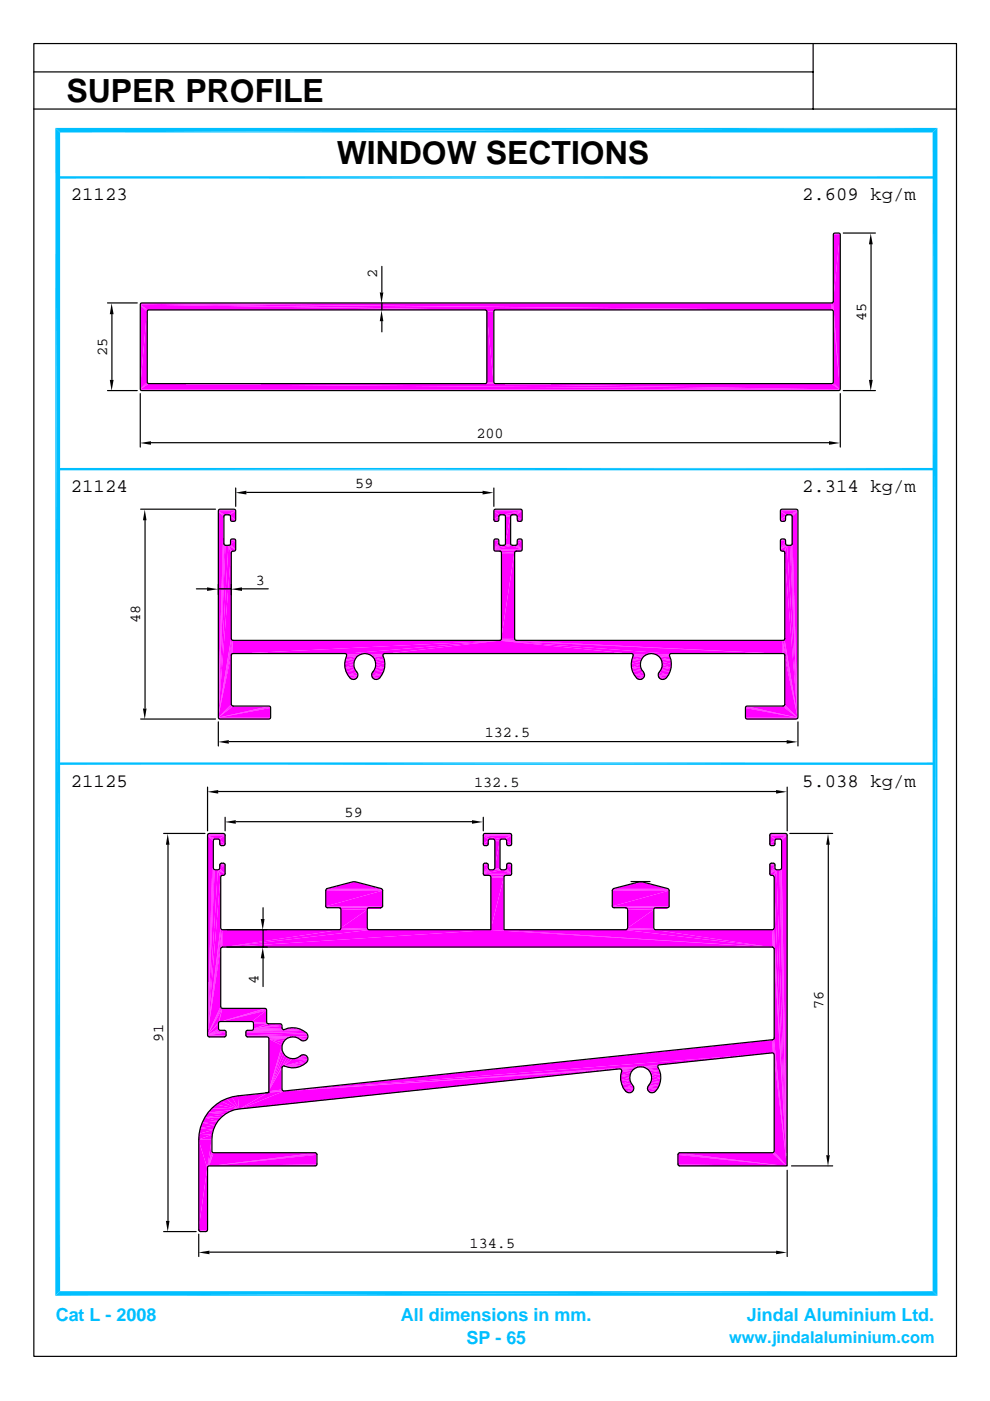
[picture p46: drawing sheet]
<svg xmlns="http://www.w3.org/2000/svg" width="210mm" height="297mm" viewBox="0 0 210 297" stroke-linecap="round" stroke-linejoin="round" font-family="sans-serif">
<defs><g id="words">
<g font-size="6.8">
<text x="14.1" y="21.5">SUPER PROFILE</text>
<text x="71.4" y="34.7">WINDOW SECTIONS</text>
</g>
<g font-size="4">
<text x="15" y="42.5">21123</text>
<text x="170.1" y="42.5">2.609 kg/m</text>
<text x="15" y="104.3">21124</text>
<text x="170.1" y="104.3">2.314 kg/m</text>
<text x="15" y="166.8">21125</text>
<text x="170.1" y="166.8">5.038 kg/m</text>
</g>
<g font-size="3.8" fill="#00bfff">
<text x="11.8" y="280.1">Cat L - 2008</text>
<text x="85" y="280.1">All dimensions in mm.</text>
<text x="158.4" y="280.1">Jindal Aluminium Ltd.</text>
<text x="98.9" y="285.1">SP - 65</text>
</g>
<text font-size="3.5" fill="#00bfff" x="154.6" y="284.7">www.jindalaluminium.com</text>
<g font-size="3.2">
<text x="80" y="59" transform="rotate(-90 80 59)">2</text>
<text x="183.6" y="68.1" transform="rotate(-90 183.6 68.1)">45</text>
<text x="22.7" y="75.5" transform="rotate(-90 22.7 75.5)">25</text>
<text x="101" y="92.9">200</text>
<text x="75.3" y="103.5">59</text>
<text x="54.3" y="123.9">3</text>
<text x="29.7" y="132.2" transform="rotate(-90 29.7 132.2)">48</text>
<text x="102.8" y="156.3">132.5</text>
<text x="100.5" y="166.9">132.5</text>
<text x="73.1" y="173.3">59</text>
<text x="54.8" y="208.6" transform="rotate(-90 54.8 208.6)">4</text>
<text x="174.6" y="214" transform="rotate(-90 174.6 214)">76</text>
<text x="34.6" y="221" transform="rotate(-90 34.6 221)">91</text>
<text x="99.6" y="264.6">134.5</text>
</g>
</g></defs>
<g fill="#f0f">
<path d="M42.5 261.2l1.3-.1z"/>
<path d="M42.3 261.1h1.5z"/>
<path d="M42.3 261.1l1.6-.1-.1 .1z"/>
<path d="M42.1 261h1.8l-1.6 .1z"/>
<path d="M42.1 261l1.8-.2v.2z"/>
<path d="M42.1 260.8h1.8l-1.8 .2z"/>
<path d="M43.9 247.6v13.2h-1.8z"/>
</g>
<path d="M44.3 247.2h22.7M44.3 247.2h22.8M143.7 247.2h23.1M143.8 247.2h23" fill="none" stroke="#f0f" stroke-width=".21"/>
<path d="M44.3 247.1h22.8M143.7 247.1h23.1" fill="none" stroke="#f0f" stroke-width=".38"/>
<g fill="#f0f">
<path d="M44.3 247.3l22.8-2.5v2.1z"/>
<path d="M143.7 244.8l23.1 2.5-23.1-.4z"/>
<path d="M44.3 247.3l22.8-2.6v.1z"/>
<path d="M143.7 244.7l23.1 2.6-23.1-2.5z"/>
<path d="M44.3 247.3l22.7-2.8 .1 .2z"/>
<path d="M143.7 244.7l.1-.2 23 2.8z"/>
<path d="M44.3 247.3l22.5-2.8h.2z"/>
<path d="M45.3 244.5h21.5l-22.5 2.8z"/>
<path d="M45.3 244.5l-1 2.8h-.1z"/>
<path d="M45.3 244.5l-1.3 2.9z"/>
<path d="M143.8 244.5l23 2.8z"/>
<path d="M144 244.5h19.7l3.1 2.8z"/>
<path d="M45 244.4l.3 .1-1.3 2.9z"/>
<path d="M163.7 244.5l.2-.1 2.9 2.9z"/>
<path d="M44.9 244.3l.1 .1-1 3z"/>
<path d="M163.9 244.4l.1-.1 2.8 3z"/>
<path d="M44.9 244.1l-.9 3.3z"/>
<path d="M44.9 244.1l-1 3.5z"/>
<path d="M164.1 244.1l2.7 3.2-2.8-3z"/>
<path d="M44.9 241.6v2.5l-1 3.5z"/>
<path d="M42.1 241.6h2.8l-1 6z"/>
<path d="M42.1 241.6l1.8 6-1.8 13.2z"/>
<path d="M42.1 241.6l2.9-1-.1 1z"/>
<path d="M42.2 240.4l2.8 .2-2.9 1z"/>
<path d="M42.2 240.4l3-.8-.2 1z"/>
<path d="M42.4 239.2l2.8 .4-3 .8z"/>
<path d="M42.4 239.2l3.2-.6-.4 1z"/>
<path d="M42.8 238l2.8 .6-3.2 .6z"/>
<path d="M42.8 238l3.4-.3-.6 .9z"/>
<path d="M43.4 236.9l2.8 .8-3.4 .3z"/>
<path d="M43.4 236.9h3.5l-.7 .8z"/>
<path d="M43.4 236.9l4.4-.7-.9 .7z"/>
<path d="M44.1 235.9l3.7 .3-4.4 .7z"/>
<path d="M44.1 235.9l4.5-.2-.8 .5z"/>
<path d="M44.1 235.9l5.6-.5-1.1 .3z"/>
<path d="M44.1 235.9l6.6-.7z"/>
<path d="M44.9 235l5.8 .2-6.6 .7z"/>
<path d="M44.9 235l.9-.8 4.9 1z"/>
<path d="M45.8 234.2l1.1-.7 3.8 1.7z"/>
<path d="M46.9 233.5l1.1-.5 2.7 2.2z"/>
<path d="M48 233l1.2-.4 1.5 2.6z"/>
<path d="M49.2 232.6l1.2-.2 .3 2.8z"/>
<path d="M50.4 232.4l6.2-.6-5.9 3.4z"/>
<path d="M50.7 235.2l6.1-3.5z"/>
<path d="M137.8 231.7h.8z"/>
<path d="M133 231.7h.7z"/>
<path d="M133 231.7l1-.2-.3 .2z"/>
<path d="M137.5 231.5l1.1 .2h-.8z"/>
<path d="M137.5 231.5h1.4l-.3 .2z"/>
<path d="M132.6 231.5h1.4l-1 .2z"/>
</g>
<path d="M56.9 231.5h3.2" fill="none" stroke="#f0f" stroke-width=".21"/>
<path d="M56.8 231.5h3.3" fill="none" stroke="#f0f" stroke-width=".3"/>
<path d="M50.7 235.2l6.1-3.5 3.3-.3z" fill="#f0f"/>
<path d="M56.9 231.4h3.2M56.9 231.3h3" fill="none" stroke="#f0f" stroke-width=".21"/>
<g fill="#f0f">
<path d="M132.6 231.5l1.6-.3-.2 .3z"/>
<path d="M137.3 231.2l1.6 .3h-1.4z"/>
</g>
<path d="M56.9 231.2h2.9" fill="none" stroke="#f0f" stroke-width=".38"/>
<g fill="#f0f">
<path d="M137.3 231.2l2.1-.4-.5 .7z"/>
<path d="M132.6 231.5l1.7-.7-.1 .4z"/>
</g>
<path d="M137.2 231h2.2" fill="none" stroke="#f0f" stroke-width=".38"/>
<path d="M132.1 230.7l2.2 .1-1.7 .7z" fill="#f0f"/>
<path d="M132.1 230.6h2.2M137.2 230.6h2.2" fill="none" stroke="#f0f" stroke-width=".38"/>
<g fill="#f0f">
<path d="M137.3 230.4l2.4-.2-.3 .6z"/>
<path d="M132.1 230.7l2-.5 .2 .2z"/>
</g>
<path d="M137.3 230.3h2.4" fill="none" stroke="#f0f" stroke-width=".3"/>
<g fill="#f0f">
<path d="M131.7 229.9l2.4 .3-2 .5z"/>
<path d="M131.7 229.9l2-.3 .4 .6z"/>
<path d="M137.8 229.6l1.9 .6h-2.2z"/>
<path d="M137.8 229.6l2.2-.2-.3 .8z"/>
<path d="M131.7 229.9l1.8-.8 .2 .5z"/>
<path d="M138 229.1l2 .3-2.2 .2z"/>
<path d="M131.5 229l2 .1-1.8 .8z"/>
<path d="M138 229.1l2-.5v.8z"/>
<path d="M131.5 229l2-.5v.6z"/>
<path d="M138.1 228.5l1.9 .1-2 .5z"/>
<path d="M131.5 228.1l2 .4-2 .5z"/>
<path d="M131.5 228.1l2.1-.2-.1 .6z"/>
<path d="M138 227.9l2 .7-1.9-.1z"/>
<path d="M138 227.9l2-.1v.8z"/>
<path d="M131.5 228.1l2.3-.7-.2 .5z"/>
<path d="M137.8 227.4l2.2 .4-2 .1z"/>
<path d="M131.7 227.2l2.1 .2-2.3 .7z"/>
<path d="M137.8 227.4l2-.3 .2 .7z"/>
</g>
<path d="M131.7 227.2h2.1" fill="none" stroke="#f0f" stroke-width=".34"/>
<g fill="#f0f">
<path d="M131.7 227l2.5-.1-.4 .5z"/>
<path d="M137.4 226.9l2.4 .2-2 .3z"/>
</g>
<path d="M131.5 226.8h2.7M131.7 226.9h2.5" fill="none" stroke="#f0f" stroke-width=".21"/>
<path d="M50.7 235.2l9.4-3.8 71.3-4.7z" fill="#f0f"/>
<path d="M131.4 226.8h2.8" fill="none" stroke="#f0f" stroke-width=".21"/>
<path d="M131.4 226.7h3.2" fill="none" stroke="#f0f" stroke-width=".34"/>
<g fill="#f0f">
<path d="M136.9 226.6l2.9 .5-2.4-.2z"/>
<path d="M59.7 226.4v4.6l-2.8 .4z"/>
<path d="M136.9 226.6l2.5-.2 .4 .7z"/>
<path d="M61 226.3l1.7 .1z"/>
</g>
<path d="M131.4 226.5h3.8" fill="none" stroke="#f0f" stroke-width=".38"/>
<path d="M60.1 231.4l75.1-5.1-3.8 .4z" fill="#f0f"/>
<path d="M136.4 226.4h3" fill="none" stroke="#f0f" stroke-width=".25"/>
<path d="M60.1 231.4l75.7-5.1z" fill="#f0f"/>
<path d="M135.8 226.3h3.6" fill="none" stroke="#f0f" stroke-width=".21"/>
<path d="M59.8 226.3l-2.9 5.1z" fill="#f0f"/>
<path d="M60.1 226.1h3.4M61 226.3h2.5M135.8 226.3h3.6" fill="none" stroke="#f0f" stroke-width=".21"/>
<path d="M60.2 226.2h3.3M135.8 226.1h3.6" fill="none" stroke="#f0f" stroke-width=".25"/>
<path d="M135.8 226.1h3.7" fill="none" stroke="#f0f" stroke-width=".38"/>
<path d="M60.1 231.4l79.4-5.5-3.7 .4z" fill="#f0f"/>
<path d="M60.1 226h4.2" fill="none" stroke="#f0f" stroke-width=".38"/>
<g fill="#f0f">
<path d="M60.1 231.4l79.6-5.6z"/>
<path d="M60.1 226l4.8-.7-.6 .5z"/>
<path d="M60.1 226l5.1-1-.3 .3z"/>
<path d="M60.1 226l5.1-1.4v.4z"/>
<path d="M60.1 226l1.9-1.5 3.2 .1z"/>
<path d="M59.9 226.1l2.1-1.6z"/>
</g>
<path d="M62 224.6h3.2" fill="none" stroke="#f0f" stroke-width=".21"/>
<g fill="#f0f">
<path d="M61.4 224.4l.6 .1-2.1 1.6z"/>
<path d="M61.4 224.4l-1.6 1.9z"/>
</g>
<path d="M62.6 224.5h2.6" fill="none" stroke="#f0f" stroke-width=".34"/>
<path d="M62.6 224.4h2.6" fill="none" stroke="#f0f" stroke-width=".21"/>
<g fill="#f0f">
<path d="M60.8 224.2l.6 .2-1.6 1.9z"/>
<path d="M60.8 224.2l-3.9 7.2z"/>
</g>
<path d="M63.1 224.1h2.1" fill="none" stroke="#f0f" stroke-width=".34"/>
<g fill="#f0f">
<path d="M63.1 224.3l.5-.4 1.4 .1z"/>
<path d="M60.4 223.8l.4 .4-3.9 7.2z"/>
<path d="M63.6 223.9l1.1-.1 .3 .2z"/>
<path d="M63.6 223.9l.3-.2 .8 .1z"/>
<path d="M164.1 223.7l2.7 23.6-2.7-3.2z"/>
<path d="M63.9 223.7l.8 .1z"/>
<path d="M60 223.3l.4 .5-3.5 7.6z"/>
<path d="M60.1 231.4l103.6-8.1-24 2.5z"/>
<path d="M59.8 222.8l.2 .5-3.1 8.1z"/>
<path d="M59.7 222.2l.1 .6-2.9 8.6z"/>
<path d="M59.8 221.6l-.1 .6-2.8 9.2z"/>
<path d="M63.9 220.7h.8z"/>
<path d="M63.6 220.5l1.1 .2h-.8z"/>
<path d="M60.1 231.4l103.6-10.9v2.8z"/>
<path d="M63.6 220.5h1.4l-.3 .2z"/>
</g>
<path d="M163.8 220.4v2.9" fill="none" stroke="#f0f" stroke-width=".25"/>
<path d="M163.9 220.4v3.1M164 220.4v3.3" fill="none" stroke="#f0f" stroke-width=".21"/>
<g fill="#f0f">
<path d="M163.9 220.4l2.9 26.9-2.7-23.6z"/>
<path d="M164 220.3l2.8 27-2.9-26.9z"/>
<path d="M56.9 220.2l3.5 .4-.4 .5z"/>
<path d="M56.9 220.2l3.1 .9-.2 .5z"/>
<path d="M56.9 220.2l2.9 1.4-2.9 9.8z"/>
</g>
<path d="M56.9 220.4h3.9" fill="none" stroke="#f0f" stroke-width=".38"/>
<path d="M63.1 220.2l1.9 .3h-1.4z" fill="#f0f"/>
<path d="M63.1 220.3h2.1" fill="none" stroke="#f0f" stroke-width=".34"/>
<path d="M164.1 220.1l2.7 27.2z" fill="#f0f"/>
<g fill="none" stroke="#f0f" stroke-width=".21">
<path d="M43.9 219.6h4M44 219.8h3.8M44.2 219.9h3.5M52.1 219.6h13.1M52.1 219.8h13.1M52.2 219.9h9.8M52.2 219.8h13M56.6 219.9h5.4M56.7 219.9h5.3M56.7 220h4.7M56.9 220.2h3.9M56.9 220.1h4.5"/>
<path d="M62 220h3.2M62.6 220.1h2.6"/>
</g>
<path d="M62 219.9h3.2" fill="none" stroke="#f0f" stroke-width=".38"/>
<path d="M52.1 219.6h13.1" fill="none" stroke="#f0f" stroke-width=".34"/>
<g fill="#f0f">
<path d="M52.1 219.5l12.8-.4 .3 .3z"/>
<path d="M43.9 219.5l4-.6v.6z"/>
<path d="M52.1 218.9l12.8 .2-12.8 .4z"/>
<path d="M43.9 219.5l3.9-.8 .1 .2z"/>
</g>
<path d="M52.1 218.9h12.8" fill="none" stroke="#f0f" stroke-width=".38"/>
<g fill="#f0f">
<path d="M52.1 218.7l12.2-.1 .6 .5z"/>
<path d="M43.9 219.5l3.8-.9 .1 .1z"/>
</g>
<path d="M52.1 218.6h12.2" fill="none" stroke="#f0f" stroke-width=".21"/>
<g fill="#f0f">
<path d="M43.9 219.5l3.8-.9z"/>
<path d="M43.9 219.5l2.8-1h.8z"/>
</g>
<path d="M52.2 218.6h12.1" fill="none" stroke="#f0f" stroke-width=".21"/>
<path d="M43.9 219.5l2.5-1h.3z" fill="#f0f"/>
<path d="M53.3 218.5h11M53.5 218.5h10.8" fill="none" stroke="#f0f" stroke-width=".21"/>
<path d="M60.1 218.5h4.2" fill="none" stroke="#f0f" stroke-width=".25"/>
<path d="M43.9 219.5l2.4-1.2 .1 .2z" fill="#f0f"/>
<path d="M53.5 218.4h6.6M53.6 218.3h6.5M53.6 218.2h6.3" fill="none" stroke="#f0f" stroke-width=".21"/>
<path d="M60.2 218.4h4.1" fill="none" stroke="#f0f" stroke-width=".38"/>
<path d="M43.9 219.5l2.4-1.4v.2z" fill="#f0f"/>
<path d="M53.6 218.2h6.2M53.7 218.1h6.1M61 218.1h2.5" fill="none" stroke="#f0f" stroke-width=".21"/>
<path d="M60.2 218.2h3.3" fill="none" stroke="#f0f" stroke-width=".3"/>
<g fill="#f0f">
<path d="M61 218h1.7z"/>
<path d="M53.7 218.1l6-.6v.5z"/>
<path d="M53.7 218.1l5.9-.8 .1 .2z"/>
<path d="M53.7 218.1l5.8-.9 .1 .1z"/>
<path d="M53.7 218.1l5.8-.9z"/>
<path d="M53.7 218.1l3.2-1h2.5z"/>
<path d="M53.7 218.1l3.2-1z"/>
<path d="M46.3 217v1.1l-2.4 1.4z"/>
<path d="M53.7 217l2.9 .1-2.9 1z"/>
</g>
<path d="M53.7 217h2.9" fill="none" stroke="#f0f" stroke-width=".21"/>
<path d="M46.3 216.8v.2l-2.4 2.5z" fill="#f0f"/>
<path d="M53.3 216.7h3.2M53.5 216.8h3M53.6 216.9h2.9M53.6 216.8h2.9" fill="none" stroke="#f0f" stroke-width=".21"/>
<g fill="#f0f">
<path d="M46.7 216.6l9.8-2.4-3.2 2.4z"/>
<path d="M53.3 216.6l3.2-2.4v2.5z"/>
<path d="M46.7 216.6l9.7-2.5 .1 .1z"/>
<path d="M46.7 216.6l9.6-2.7 .1 .2z"/>
<path d="M46.4 216.7l9.9-2.8z"/>
<path d="M47.1 213.9h9l-9.7 2.8z"/>
<path d="M47.1 213.9l-.8 2.9z"/>
<path d="M47.1 213.9l-.8 2.9-2.4 2.7z"/>
<path d="M46.9 213.8l.2 .1-3.2 5.6z"/>
<path d="M46.8 213.7l.1 .1-3 5.7z"/>
<path d="M46.7 213.5l.1 .2-2.9 5.8z"/>
<path d="M46.7 201.2v12.3l-2.8 6z"/>
<path d="M164.1 201.2l2.7 46.1-2.7-27.2z"/>
<path d="M47.1 200.9l56.9-3.7 59.7 3.7z"/>
<path d="M104 197.2h2.8l56.9 3.7z"/>
<path d="M47.1 200.9l31.1-3.7h25.8z"/>
<path d="M106.8 197.2h25.8l31.1 3.7z"/>
<path d="M47.1 200.9l24.8-3.7h6.3z"/>
<path d="M47.1 197.2h24.8l-24.8 3.7z"/>
</g>
<path d="M47 197.2v3.7" fill="none" stroke="#f0f" stroke-width=".21"/>
<path d="M46.9 197.2v3.9" fill="none" stroke="#f0f" stroke-width=".34"/>
<path d="M46.9 197.2v4" fill="none" stroke="#f0f" stroke-width=".38"/>
<g fill="#f0f">
<path d="M47.1 197.2l-.4 4-2.8 18.3z"/>
<path d="M132.6 197.2h6.3l24.8 3.7z"/>
<path d="M138.9 197.2h24.8v3.7z"/>
</g>
<path d="M163.8 197.2v3.7" fill="none" stroke="#f0f" stroke-width=".21"/>
<path d="M163.9 197.2v3.9" fill="none" stroke="#f0f" stroke-width=".3"/>
<path d="M163.9 197.2v4" fill="none" stroke="#f0f" stroke-width=".38"/>
<path d="M46.9 197.1l.2 .1-3.2 22.3z" fill="#f0f"/>
<path d="M71.9 197.2h6.3M132.6 197.2h6.3" fill="none" stroke="#f0f" stroke-width=".21"/>
<path d="M163.9 197.1v4.1" fill="none" stroke="#f0f" stroke-width=".38"/>
<path d="M163.9 197.1l2.9 50.2z" fill="#f0f"/>
<path d="M72.1 197h5.9M132.6 197.2h6.1M132.8 197h5.9" fill="none" stroke="#f0f" stroke-width=".21"/>
<path d="M46.8 197l.1 .1-3 22.4z" fill="#f0f"/>
<path d="M72.1 197h5.8M132.8 197h5.8" fill="none" stroke="#f0f" stroke-width=".21"/>
<path d="M164 197l2.8 50.3-2.9-50.2z" fill="#f0f"/>
<path d="M132.9 196.9h5.7" fill="none" stroke="#f0f" stroke-width=".21"/>
<path d="M46.7 196.8l-2.8 22.7z" fill="#f0f"/>
<path d="M72.2 196.9h5.7M132.9 196.9h5.7" fill="none" stroke="#f0f" stroke-width=".21"/>
<path d="M164.1 196.8l2.7 50.5z" fill="#f0f"/>
<path d="M72.2 196.9h5.6" fill="none" stroke="#f0f" stroke-width=".21"/>
<g fill="#f0f">
<path d="M72.2 196.8l5.6-3.9v3.9z"/>
<path d="M133 196.8l5.6-3.9v3.9z"/>
<path d="M72.2 192.9h5.6l-5.6 3.9z"/>
<path d="M133 192.9h5.6l-5.6 3.9z"/>
</g>
<path d="M69 192.3h12.1M69 192.4h12M69.2 192.5h11.7M72.1 192.6h5.9M72.2 192.8h5.7M129.8 192.3h12M129.8 192.4h12M129.9 192.5h11.7M132.8 192.6h5.9M132.9 192.8h5.7" fill="none" stroke="#f0f" stroke-width=".21"/>
<g fill="#f0f">
<path d="M129.8 192.2l12-3.4v3.4z"/>
<path d="M69 192.2l12.1-3.4v3.4z"/>
<path d="M69 188.8h12.1l-12.1 3.4z"/>
<path d="M129.8 188.8h12l-12 3.4z"/>
</g>
<path d="M69 188.7l12.1 .1M69.1 188.6h11.9M69.1 188.5h11.8M129.8 188.7h12M129.8 188.5h11.9" fill="none" stroke="#f0f" stroke-width=".21"/>
<g fill="#f0f">
<path d="M130 188.5l6-1.5 5.5 1.5z"/>
<path d="M69.3 188.5l6-1.5 5.5 1.5z"/>
<path d="M130 188.5l5.6-1.5h.4z"/>
<path d="M69.3 188.5l5.5-1.5h.5z"/>
<path d="M135.6 187h.4z"/>
<path d="M74.8 187h.5z"/>
<path d="M106.8 186v11.2h-2.8z"/>
<path d="M46.7 186v10.8l-2.8 22.7z"/>
<path d="M164.1 186l2.7 61.3-2.7-50.5z"/>
<path d="M104 186h2.8l-2.8 11.2z"/>
</g>
<path d="M102.6 185.6h5.6M103.8 185.8h3.2M104 186h2.8M108 185.7h-4.4" fill="none" stroke="#f0f" stroke-width=".21"/>
<g fill="#f0f">
<path d="M163.3 185.6l.4 .1z"/>
<path d="M47.1 185.7l.4-.1z"/>
</g>
<path d="M102.6 185.6h5.8" fill="none" stroke="#f0f" stroke-width=".21"/>
<g fill="#f0f">
<path d="M163.2 185.5l.5 .2z"/>
<path d="M163.2 185.5l.7 .2z"/>
</g>
<path d="M102.4 185.6h6" fill="none" stroke="#f0f" stroke-width=".21"/>
<g fill="#f0f">
<path d="M47.1 185.7l.5-.2z"/>
<path d="M46.9 185.7l.7-.2z"/>
</g>
<path d="M102.4 185.4h6" fill="none" stroke="#f0f" stroke-width=".21"/>
<path d="M163.2 185.3l.7 .4-.7-.2z" fill="#f0f"/>
<path d="M102.4 185.4h6" fill="none" stroke="#f0f" stroke-width=".21"/>
<g fill="#f0f">
<path d="M46.9 185.7l.8-.4-.1 .2z"/>
<path d="M102.4 185.3l3.9-.8 2.1 .8z"/>
<path d="M106.3 184.5h.7l1.4 .8z"/>
<path d="M46.2 184.5l1.5 .8-.8 .4z"/>
<path d="M46.2 184.5l.7 1.2-.1 .2z"/>
<path d="M46.2 184.5l.5 1.5z"/>
<path d="M46.2 184.5l.5 1.5-2.8 33.5z"/>
<path d="M45.5 184.5h.7l-2.3 35z"/>
<path d="M102.4 185.3l2.1-.8h1.8z"/>
<path d="M102.4 185.3l1.4-.8h.7z"/>
<path d="M163.2 185.3l1.4-.8-.7 1.2z"/>
<path d="M164.6 184.5l-.6 1.4-.1-.2z"/>
<path d="M164.6 184.5l-.5 1.5-.1-.1z"/>
<path d="M164.6 184.5l2.2 62.8-2.7-61.3z"/>
<path d="M164.6 184.5h.7l1.5 62.8z"/>
<path d="M104.5 184.5h1.8z"/>
<path d="M163.2 185.3l1.2-.9 .2 .1z"/>
<path d="M102.4 185.3l1.2-.9 .2 .1z"/>
<path d="M45.3 184.4l.2 .1-1.6 35z"/>
<path d="M165.3 184.5l.1-.1 1.4 62.9z"/>
<path d="M107 184.5l.1-.1 1.3 .9z"/>
<path d="M104.5 184.5l1.6-.1z"/>
<path d="M46.2 184.5l.2-.1 1.3 .9z"/>
<path d="M102.4 185.3l1.1-1 .1 .1z"/>
<path d="M45.2 184.3l.1 .1-1.4 35.1z"/>
<path d="M163.2 185.3l1.1-1 .1 .1z"/>
<path d="M104.6 184.4l1.4-.1 .1 .1z"/>
<path d="M107.1 184.4l.2-.1 1.1 1z"/>
<path d="M165.4 184.4l.2-.1 1.2 63z"/>
<path d="M104.8 184.3h1.2l-1.4 .1z"/>
<path d="M46.4 184.4l.1-.1 1.2 1z"/>
<path d="M104.8 184.3l1.2-.2v.2z"/>
<path d="M45.2 184.1l-1.3 35.4z"/>
<path d="M164.3 184.1v.2l-1.1 1z"/>
<path d="M103.5 184.1v.2l-1.1 1z"/>
<path d="M107.4 184.1l1 1.2-1.1-1z"/>
<path d="M165.7 184.1l1.1 63.2z"/>
<path d="M104.9 184.1h1.1l-1.2 .2z"/>
<path d="M46.5 184.1l1.2 1.2-1.2-1z"/>
<path d="M107.4 184.1l1-.6v1.8z"/>
<path d="M103.5 183.5v.6l-1.1 1.2z"/>
<path d="M164.3 183.5v.6l-1.1 1.2z"/>
<path d="M46.5 184.1l1.2-.6v1.8z"/>
<path d="M46.5 183.5h1.2l-1.2 .6z"/>
<path d="M163.2 183.5h1.1l-1.1 1.8z"/>
<path d="M107.4 183.5h1l-1 .6z"/>
<path d="M102.4 183.5h1.1l-1.1 1.8z"/>
<path d="M107.4 183.2l1 .3h-1z"/>
<path d="M102.4 183.2l1.1 .3h-1.1z"/>
<path d="M163.2 183.2l1.1 .3h-1.1z"/>
<path d="M163.2 183.2h1l.1 .3z"/>
<path d="M107.4 183.2h1v.3z"/>
<path d="M46.5 183.5l1.1-.3 .1 .3z"/>
<path d="M102.4 183.2h1l.1 .3z"/>
<path d="M46.6 183.2h1l-1.1 .3z"/>
<path d="M163.3 183.1l.9 .1h-1z"/>
<path d="M107.5 183.1l.9 .1h-1z"/>
<path d="M102.4 183.2l.2-.1 .8 .1z"/>
<path d="M46.6 183.2l.9-.1 .1 .1z"/>
<path d="M107.5 183.1h.7l.2 .1z"/>
<path d="M102.6 183.1l.8 .1z"/>
<path d="M163.3 183.1h.8l.1 .1z"/>
<path d="M46.7 183.1h.8l-.9 .1z"/>
<path d="M46.7 183.1h.8z"/>
<path d="M102.6 183.1h.7z"/>
<path d="M107.5 183.1h.7z"/>
<path d="M163.3 183.1h.8z"/>
<path d="M102.7 183.1h.6z"/>
<path d="M107.7 183.1h.5z"/>
<path d="M46.7 183.1h.6z"/>
<path d="M163.5 183.1h.6z"/>
<path d="M46.9 179.4l.6-.1z"/>
<path d="M107.7 179.4l.5-.1z"/>
<path d="M102.7 179.4l.6-.1z"/>
<path d="M163.5 179.4l.6-.1z"/>
<path d="M46.7 179.3h.8z"/>
<path d="M107.5 179.3h.7z"/>
<path d="M102.6 179.3h.7z"/>
<path d="M163.3 179.3h.8z"/>
<path d="M163.3 179.3l.9-.1-.1 .1z"/>
<path d="M102.6 179.3l.8-.1z"/>
<path d="M107.5 179.3l.9-.1-.2 .1z"/>
<path d="M46.7 179.3l.9-.1z"/>
<path d="M163.2 179.2h1l-.9 .1z"/>
<path d="M102.4 179.2h1l-.8 .1z"/>
<path d="M107.4 179.2h1l-.9 .1z"/>
<path d="M46.6 179.2h1l-.9 .1z"/>
<path d="M46.6 179.2l1.1-.2-.1 .2z"/>
<path d="M102.4 179.2l1.1-.2-.1 .2z"/>
<path d="M107.4 179.2l1-.2v.2z"/>
<path d="M163.2 179.2l1.1-.2-.1 .2z"/>
<path d="M46.5 179h1.2l-1.1 .2z"/>
<path d="M163.2 179h1.1l-1.1 .2z"/>
<path d="M107.4 179h1l-1 .2z"/>
<path d="M102.4 179h1.1l-1.1 .2z"/>
<path d="M163.2 179l1.1-.7v.7z"/>
<path d="M45.2 178.3v5.8l-1.3 35.4z"/>
<path d="M106 178.3v5.8h-1.1z"/>
<path d="M46.5 178.3l1.2 .7h-1.2z"/>
<path d="M165.7 178.3l1.1 69z"/>
<path d="M107.4 178.3l1 .7h-1z"/>
<path d="M104.9 178.3h1.1l-1.1 5.8z"/>
<path d="M102.4 179l1.1-.7v.7z"/>
<path d="M104.8 178.2l1.2 .1h-1.1z"/>
<path d="M107.3 178.2l1.1 .8-1-.7z"/>
<path d="M163.2 179l1.1-.8v.1z"/>
<path d="M104.8 178.2h1.2v.1z"/>
<path d="M46.5 178.2l1.2 .8-1.2-.7z"/>
<path d="M102.4 179l1.1-.8v.1z"/>
<path d="M104.6 178l1.4 .2h-1.2z"/>
<path d="M107.1 178l1.3 1z"/>
<path d="M104.6 178h1.5l-.1 .2z"/>
<path d="M163.2 179l1.2-1z"/>
<path d="M46.4 178l1.3 1z"/>
<path d="M102.4 179l1.2-1z"/>
<path d="M104.5 178h1.6z"/>
</g>
<path d="M103.8 178h2.5" fill="none" stroke="#f0f" stroke-width=".21"/>
<g fill="#f0f">
<path d="M104.5 178h1.8z"/>
<path d="M164.6 178l2.2-.8-1.5 .8z"/>
<path d="M165.3 178l1.5-.8-1.4 .8z"/>
<path d="M165.4 178l1.4-.8-1.2 1z"/>
<path d="M165.6 178.2l1.2-1-1.1 1.1z"/>
<path d="M165.7 178.3l1.1-1.1v70.1z"/>
<path d="M46.2 178l1.5-.8-1.3 .8z"/>
<path d="M46.4 178l1.3-.8v1.8z"/>
<path d="M106.3 178l2.1-.8-1.4 .8z"/>
<path d="M107 178l1.4-.8-1.3 .8z"/>
<path d="M107.1 178l1.3-.8v1.8z"/>
<path d="M163.2 177.2h3.6l-2.2 .8z"/>
<path d="M163.2 177.2l1.4 .8h-.2z"/>
<path d="M163.2 177.2l1.2 .8-1.2 1z"/>
<path d="M102.4 177.2h6l-2.1 .8z"/>
<path d="M102.4 177.2l3.9 .8h-2.5z"/>
<path d="M102.4 177.2l1.4 .8h-.2z"/>
<path d="M102.4 177.2l1.2 .8-1.2 1z"/>
<path d="M43.9 177.2h3.8l-1.5 .8z"/>
<path d="M43.9 177.2l2.3 .8h-.7z"/>
<path d="M43.9 177.2l1.6 .8h-.2z"/>
<path d="M43.9 177.2l1.4 .8-.1 .2z"/>
<path d="M43.9 177.2l1.3 1v.1z"/>
<path d="M43.9 177.2l1.3 1.1-1.3 41.2z"/>
</g>
<path d="M43.9 177h3.8M44 176.9h3.6M44.2 176.8h3.3M102.4 177h6M102.4 176.9h6M102.6 176.8h5.6M163.2 177h3.6M163.2 176.9h3.6M163.3 176.8h3.4" fill="none" stroke="#f0f" stroke-width=".21"/>
<g fill="#00bfff">
<path d="M12.2 99.2h186l-186 .5z"/>
<path d="M12.2 99.7l186-.5v.5z"/>
<path d="M197.7 28.1l1.1-1v247.6z"/>
<path d="M197.7 28.1l1.1 246.6-1.1-.9z"/>
<path d="M11.7 274.7l186-.9 1.1 .9z"/>
<path d="M11.7 274.7l1-.9h185z"/>
<path d="M11.7 27.1l1 246.7-1 .9z"/>
<path d="M11.7 27.1l1 1v245.7z"/>
<path d="M11.7 27.1h187.1l-186.1 1z"/>
<path d="M12.7 28.1l186.1-1-1.1 1z"/>
<path d="M12.2 37.4h186l-186 .5z"/>
<path d="M12.2 37.9l186-.5v.5z"/>
<path d="M12.2 162.2l186-.5v.5z"/>
<path d="M12.2 161.7h186l-186 .5z"/>
</g>
<path d="M50 103.5v3.9M52.3 104.4h50.1M104.7 103.5v3.9M46.3 153v5.2M48.6 157.2h118.3M169.2 153v5.2" fill="none" stroke="#000" stroke-width=".25"/>
<path d="M49.9 104.5l2.3-.5v.8zM102.3 104l2.3 .5-2.3 .3zM46.2 157.3l2.3-.4v.8zM166.8 156.9l2.3 .4-2.3 .4z" fill="#000"/>
<path d="M46.2 152.3h11.1M46.3 152.4h11M46.4 152.5h10.7M158 152.3h11.1M158 152.4h11.1M158.2 152.5h10.7" fill="none" stroke="#f0f" stroke-width=".21"/>
<g fill="#f0f">
<path d="M46.2 152.2l11.1-2.1v2.1z"/>
<path d="M158 150.1l11.1 2.1h-11.1z"/>
<path d="M46.2 152.2l11.1-2.3v.2z"/>
<path d="M158 149.9l11.1 2.3-11.1-2.1z"/>
<path d="M46.2 152.2l10.9-2.4 .2 .1z"/>
<path d="M158 149.9l.2-.1 10.9 2.4z"/>
<path d="M46.2 152.2l10.9-2.4z"/>
<path d="M46.2 152.2l3.2-2.4h7.6z"/>
<path d="M158.2 149.8l10.9 2.4z"/>
<path d="M158.4 149.8h7.5l3.2 2.4z"/>
<path d="M46.2 152.2l3-2.5 .2 .1z"/>
<path d="M165.9 149.8l.3-.1 2.9 2.5z"/>
<path d="M46.2 152.2l2.8-2.7 .2 .2z"/>
<path d="M166.2 149.7l.1-.2 2.8 2.7z"/>
<path d="M49 149.4v.1l-2.8 2.7z"/>
<path d="M166.3 149.4l2.8 2.8-2.8-2.7z"/>
<path d="M79.4 144.1l.7-.1z"/>
<path d="M140.1 144.1l.7-.1z"/>
<path d="M74.5 144l.7 .1z"/>
<path d="M135.2 144l.8 .1z"/>
<path d="M135.2 144l1.1-.1-.3 .2z"/>
<path d="M74.5 144l1-.1-.3 .2z"/>
<path d="M139.8 143.9l1 .1-.7 .1z"/>
<path d="M79 143.9l1.1 .1-.7 .1z"/>
<path d="M139.8 143.9l1.4-.1-.4 .2z"/>
<path d="M79 143.9l1.4-.1-.3 .2z"/>
<path d="M74.2 143.8l1.3 .1-1 .1z"/>
<path d="M134.9 143.8l1.4 .1-1.1 .1z"/>
<path d="M74.2 143.8l1.5-.2-.2 .3z"/>
<path d="M134.9 143.8l1.6-.2-.2 .3z"/>
<path d="M78.8 143.6l1.6 .2-1.4 .1z"/>
<path d="M139.6 143.6l1.6 .2-1.4 .1z"/>
<path d="M74.2 143.8l1.6-.6-.1 .4z"/>
<path d="M134.9 143.8l1.7-.6-.1 .4z"/>
<path d="M139.5 143.2l1.7 .6-1.6-.2z"/>
<path d="M78.7 143.2l1.7 .6-1.6-.2z"/>
<path d="M73.7 143.2h2.1l-1.6 .6z"/>
<path d="M139.5 143.2h2.2l-.5 .6z"/>
<path d="M78.7 143.2h2.2l-.5 .6z"/>
<path d="M134.4 143.2h2.2l-1.7 .6z"/>
</g>
<path d="M73.7 143h2.1M78.7 143h2.2M134.4 143h2.2M139.5 143h2.2" fill="none" stroke="#f0f" stroke-width=".38"/>
<g fill="#f0f">
<path d="M73.7 143.2l1.9-.7 .2 .3z"/>
<path d="M134.4 143.2l2-.7 .1 .3z"/>
<path d="M139.7 142.5l2 .7-2.2-.4z"/>
<path d="M79 142.5l1.9 .7-2.1-.4z"/>
<path d="M139.7 142.5l2.3-.1-.3 .8z"/>
<path d="M79 142.5l2.3-.1-.4 .8z"/>
<path d="M73.3 142.4l2.3 .1-1.9 .7z"/>
<path d="M134 142.4l2.4 .1-2 .7z"/>
<path d="M73.3 142.4l1.9-.4 .4 .5z"/>
<path d="M134 142.4l2-.4 .4 .5z"/>
<path d="M140.1 142l1.9 .4-2.3 .1z"/>
<path d="M79.3 142l2 .4-2.3 .1z"/>
<path d="M79.3 142l2.2-.4-.2 .8z"/>
<path d="M140.1 142l2.1-.4-.2 .8z"/>
<path d="M133.8 141.6l2.2 .4-2 .4z"/>
<path d="M73.1 141.6l2.1 .4-1.9 .4z"/>
<path d="M133.8 141.6l2-.1 .2 .5z"/>
<path d="M73.1 141.6l1.9-.1 .2 .5z"/>
<path d="M140.3 141.5l1.9 .1-2.1 .4z"/>
<path d="M79.5 141.5l2 .1-2.2 .4z"/>
<path d="M73.1 141.6l1.9-.7v.6z"/>
<path d="M133.8 141.6l1.9-.7 .1 .6z"/>
<path d="M140.3 140.9l1.9 .7-1.9-.1z"/>
<path d="M79.6 140.9l1.9 .7-2-.1z"/>
<path d="M79.6 140.9l1.9-.2v.9z"/>
<path d="M140.3 140.9l2-.2-.1 .9z"/>
<path d="M73 140.7l2 .2-1.9 .7z"/>
<path d="M133.8 140.7l1.9 .2-1.9 .7z"/>
<path d="M73 140.7l2.1-.4-.1 .6z"/>
<path d="M133.8 140.7l2-.4-.1 .6z"/>
<path d="M79.5 140.3l2 .4-1.9 .2z"/>
<path d="M140.3 140.3l2 .4-2 .2z"/>
<path d="M140.3 140.3l1.9-.4 .1 .8z"/>
<path d="M79.5 140.3l1.9-.4 .1 .8z"/>
<path d="M133.9 139.9l1.9 .4-2 .4z"/>
<path d="M73.2 139.9l1.9 .4-2.1 .4z"/>
<path d="M73.2 139.9l2.1-.2-.2 .6z"/>
<path d="M133.9 139.9l2.2-.2-.3 .6z"/>
<path d="M79.3 139.7l2.1 .2-1.9 .4z"/>
<path d="M140 139.7l2.2 .2-1.9 .4z"/>
<path d="M73.2 139.9l2.4-.6-.3 .4z"/>
<path d="M133.9 139.9l2.5-.6-.3 .4z"/>
<path d="M78.9 139.3l2.5 .6-2.1-.2z"/>
<path d="M139.7 139.3l2.5 .6-2.2-.2z"/>
<path d="M139.7 139.3l2.2-.2 .3 .8z"/>
<path d="M78.9 139.3l2.3-.2 .2 .8z"/>
<path d="M134.2 139.1l2.2 .2-2.5 .6z"/>
<path d="M73.4 139.1l2.2 .2-2.4 .6z"/>
<path d="M49 139v10.4l-2.8 2.8z"/>
<path d="M166.3 139l2.8 13.2-2.8-2.8z"/>
</g>
<path d="M73.4 139.1h2.2M78.9 139.1h2.3M134.2 139.1h2.2M139.7 139.1h2.2" fill="none" stroke="#f0f" stroke-width=".3"/>
<path d="M73.4 139.1h2.8M78.4 139.1h2.7M134.2 139.1h2.7M139.2 139.1h2.7" fill="none" stroke="#f0f" stroke-width=".34"/>
<g fill="none" stroke="#f0f" stroke-width=".21">
<path d="M73.1 138.6h8.4M73.2 138.7h3.5M73.4 138.9h2.8M73.4 138.8h3.3M77.9 138.8h3.3M77.9 138.7h3.4M78.4 138.9h2.8M133.8 138.6h8.4M134 138.7h3.5M134.2 138.9h2.7M134.2 138.8h3.3M138.6 138.8h3.3"/>
<path d="M138.6 138.7h3.5M139.2 138.9h2.7"/>
</g>
<g fill="#f0f">
<path d="M49.4 135.8h56.5l-56.5 2.8z"/>
<path d="M49.4 138.6l56.5-2.8-32.8 2.8z"/>
<path d="M73.1 138.6l32.8-2.8-24.4 2.8z"/>
<path d="M81.5 138.6l24.4-2.8 27.9 2.8z"/>
<path d="M105.9 135.8l36.3 2.8h-8.4z"/>
<path d="M105.9 135.8l60 2.8h-23.7z"/>
</g>
<path d="M49.3 135.8v2.9" fill="none" stroke="#f0f" stroke-width=".21"/>
<path d="M49.2 135.8v3" fill="none" stroke="#f0f" stroke-width=".34"/>
<path d="M49.2 135.8v3.2" fill="none" stroke="#f0f" stroke-width=".38"/>
<g fill="#f0f">
<path d="M49.4 135.8l-.4 3.2-2.8 13.2z"/>
<path d="M105.9 135.8h3.5l56.5 2.8z"/>
<path d="M109.4 135.8h56.5v2.8z"/>
</g>
<path d="M166.1 135.8v2.9" fill="none" stroke="#f0f" stroke-width=".21"/>
<path d="M166.1 135.8v3" fill="none" stroke="#f0f" stroke-width=".34"/>
<path d="M166.1 135.8v3.2" fill="none" stroke="#f0f" stroke-width=".38"/>
<g fill="#f0f">
<path d="M165.9 135.8l3.2 16.4-2.8-13.2z"/>
<path d="M49.2 135.8h.2l-3.2 16.4z"/>
</g>
<path d="M105.9 135.8h3.5" fill="none" stroke="#f0f" stroke-width=".21"/>
<path d="M165.9 135.8h.3l2.9 16.4z" fill="#f0f"/>
<path d="M106.1 135.7h3.1" fill="none" stroke="#f0f" stroke-width=".21"/>
<g fill="#f0f">
<path d="M49 135.7l.2 .1-3 16.4z"/>
<path d="M166.3 135.7l2.8 16.5-2.9-16.4z"/>
</g>
<path d="M106.1 135.7h3" fill="none" stroke="#f0f" stroke-width=".21"/>
<path d="M49 135.5l-2.8 16.7z" fill="#f0f"/>
<path d="M106.2 135.6h2.9" fill="none" stroke="#f0f" stroke-width=".21"/>
<g fill="#f0f">
<path d="M166.3 135.5l2.8 16.7z"/>
<path d="M109.1 117.3v18.2h-2.8z"/>
<path d="M49 117.3v18.2l-2.8 16.7z"/>
<path d="M166.3 117.3l2.8 34.9-2.8-16.7z"/>
<path d="M106.3 117.3h2.8l-2.8 18.2z"/>
</g>
<path d="M105 116.9h5.5M106.1 117h3.1M106.2 117.2h2.9M110.3 116.9h-4.4" fill="none" stroke="#f0f" stroke-width=".21"/>
<g fill="#f0f">
<path d="M49.4 116.9h.3z"/>
<path d="M165.6 116.9h.3z"/>
</g>
<path d="M104.8 116.9h5.7" fill="none" stroke="#f0f" stroke-width=".21"/>
<g fill="#f0f">
<path d="M49.4 116.9l.5-.2z"/>
<path d="M49.2 117l.7-.3z"/>
</g>
<path d="M104.8 116.8h5.8" fill="none" stroke="#f0f" stroke-width=".21"/>
<g fill="#f0f">
<path d="M165.4 116.7l.5 .2z"/>
<path d="M165.4 116.7l.8 .3z"/>
</g>
<path d="M104.7 116.8h5.9M104.7 116.6h6" fill="none" stroke="#f0f" stroke-width=".21"/>
<path d="M49.2 117l.7-.5v.2z" fill="#f0f"/>
<path d="M104.6 116.6h6.1" fill="none" stroke="#f0f" stroke-width=".21"/>
<g fill="#f0f">
<path d="M165.4 116.5l.8 .5-.8-.3z"/>
<path d="M48.4 115.7l1.5 .8-.7 .5z"/>
<path d="M48.4 115.7l.8 1.3-.2 .1z"/>
<path d="M48.4 115.7l.6 1.4v.2z"/>
<path d="M48.4 115.7l.6 1.6-2.8 34.9z"/>
<path d="M47.8 115.7h.6l-2.2 36.5z"/>
<path d="M104.6 116.5l4-.8 2.1 .8z"/>
<path d="M108.6 115.7h.6l1.5 .8z"/>
<path d="M104.6 116.5l2.1-.8h1.9z"/>
<path d="M104.6 116.5l1.5-.8h.6z"/>
<path d="M165.4 116.5l1.5-.8-.7 1.3z"/>
<path d="M166.9 115.7l-.6 1.4-.1-.1z"/>
<path d="M166.9 115.7l-.6 1.6v-.2z"/>
<path d="M166.9 115.7l2.2 36.5-2.8-34.9z"/>
<path d="M166.9 115.7h.6l1.6 36.5z"/>
<path d="M47.6 115.6l.2 .1-1.6 36.5z"/>
<path d="M165.4 116.5l1.3-.9 .2 .1z"/>
<path d="M104.6 116.5l1.3-.9 .2 .1z"/>
<path d="M106.7 115.7h1.9z"/>
<path d="M106.7 115.7l1.7-.1z"/>
<path d="M167.5 115.7l.2-.1 1.4 36.6z"/>
<path d="M48.4 115.7l.2-.1 1.3 .9z"/>
<path d="M109.2 115.7l.2-.1 1.3 .9z"/>
<path d="M47.5 115.5l.1 .1-1.4 36.6z"/>
<path d="M165.4 116.5l1.2-1 .1 .1z"/>
<path d="M104.6 116.5l1.1-1 .2 .1z"/>
<path d="M106.9 115.6l1.3-.1 .2 .1z"/>
<path d="M109.4 115.6l.2-.1 1.1 1z"/>
<path d="M48.6 115.6l.2-.1 1.1 1z"/>
<path d="M167.7 115.6l.2-.1 1.2 36.7z"/>
<path d="M106.9 115.6l.2-.1h1.1z"/>
<path d="M166.5 115.3l.1 .2-1.2 1z"/>
<path d="M47.4 115.3l-1.2 36.9z"/>
<path d="M105.7 115.3v.2l-1.1 1z"/>
<path d="M107.1 115.5l1.1-.2v.2z"/>
<path d="M107.1 115.3h1.1l-1.1 .2z"/>
<path d="M167.9 115.3l1.2 36.9z"/>
<path d="M48.8 115.3l1.1 1.2-1.1-1z"/>
<path d="M109.6 115.3l1.1 1.2-1.1-1z"/>
<path d="M48.8 115.3l1.1-.6v1.8z"/>
<path d="M105.7 114.7v.6l-1.1 1.2z"/>
<path d="M166.5 114.7v.6l-1.1 1.2z"/>
<path d="M109.6 115.3l1.1-.6v1.8z"/>
<path d="M165.4 114.7h1.1l-1.1 1.8z"/>
<path d="M109.6 114.7h1.1l-1.1 .6z"/>
<path d="M104.6 114.7h1.1l-1.1 1.8z"/>
<path d="M48.8 114.7h1.1l-1.1 .6z"/>
<path d="M104.6 114.7l1.1-.2v.2z"/>
<path d="M109.6 114.7l1-.2 .1 .2z"/>
<path d="M104.7 114.5h1l-1.1 .2z"/>
<path d="M109.6 114.5h1l-1 .2z"/>
<path d="M165.4 114.5l1.1 .2h-1.1z"/>
<path d="M48.8 114.7l1.1-.2v.2z"/>
<path d="M165.4 114.5h1.1v.2z"/>
<path d="M48.9 114.5h1l-1.1 .2z"/>
<path d="M104.7 114.5l.8-.1 .2 .1z"/>
<path d="M109.6 114.5l.2-.1 .8 .1z"/>
<path d="M104.7 114.5l.1-.1h.7z"/>
<path d="M109.8 114.4h.7l.1 .1z"/>
<path d="M165.4 114.5l.2-.1 .9 .1z"/>
<path d="M48.9 114.5l.8-.1 .2 .1z"/>
<path d="M165.6 114.4h.7l.2 .1z"/>
<path d="M48.9 114.5l.1-.1h.7z"/>
<path d="M165.6 114.4h.7z"/>
<path d="M49 114.4h.7z"/>
<path d="M109.8 114.4h.7z"/>
<path d="M104.8 114.4h.7z"/>
<path d="M104.8 114.4l.4-.1z"/>
<path d="M109.8 114.4l.4-.1z"/>
<path d="M105.2 114.3l.3 .1z"/>
<path d="M110.2 114.3l.3 .1z"/>
<path d="M49 114.4h.4z"/>
<path d="M49.4 114.4h.3z"/>
<path d="M165.6 114.4h.3z"/>
<path d="M165.9 114.4h.4z"/>
<path d="M49.4 110.6h.3z"/>
<path d="M165.9 110.6h.4z"/>
<path d="M49 110.6h.4z"/>
<path d="M165.6 110.6h.7z"/>
<path d="M165.6 110.6h.3z"/>
<path d="M105.2 110.6h.3z"/>
<path d="M110.2 110.6h.3z"/>
<path d="M109.8 110.6h.7z"/>
<path d="M109.8 110.6h.4z"/>
<path d="M104.8 110.6h.7z"/>
<path d="M104.8 110.6h.4z"/>
<path d="M49 110.6l.9-.2z"/>
<path d="M49.4 110.6l.5-.2z"/>
<path d="M165.4 110.4l.9 .2h-.7z"/>
<path d="M165.4 110.4h1.1l-.2 .2z"/>
<path d="M48.9 110.4h1l-.9 .2z"/>
<path d="M104.8 110.6l.9-.2-.2 .2z"/>
<path d="M109.8 110.6l.8-.2-.1 .2z"/>
<path d="M109.6 110.4h1l-.8 .2z"/>
<path d="M104.7 110.4h1l-.9 .2z"/>
<path d="M104.7 110.4l1-.2v.2z"/>
<path d="M165.4 110.4l1.1-.2v.2z"/>
<path d="M109.6 110.4l1.1-.2-.1 .2z"/>
<path d="M48.9 110.4l1-.2v.2z"/>
<path d="M48.8 110.2h1.1l-1 .2z"/>
<path d="M165.4 110.2h1.1l-1.1 .2z"/>
<path d="M109.6 110.2h1.1l-1.1 .2z"/>
<path d="M104.6 110.2h1.1l-1 .2z"/>
<path d="M47.4 109.6v5.7l-1.2 36.9z"/>
<path d="M108.2 109.6v5.7h-1.1z"/>
<path d="M104.6 110.2l1.1-.6v.6z"/>
<path d="M165.4 110.2l1.1-.6v.6z"/>
<path d="M107.1 109.6h1.1l-1.1 5.7z"/>
<path d="M167.9 109.6l1.2 42.6-1.2-36.9z"/>
<path d="M109.6 109.6l1.1 .6h-1.1z"/>
<path d="M48.8 109.6l1.1 .6h-1.1z"/>
<path d="M107.1 109.6l1.1-.2v.2z"/>
<path d="M165.4 110.2l1.2-.8-.1 .2z"/>
<path d="M104.6 110.2l1.1-.8v.2z"/>
<path d="M48.8 109.4l1.1 .8-1.1-.6z"/>
<path d="M107.1 109.4h1.1l-1.1 .2z"/>
<path d="M109.6 109.4l1.1 .8-1.1-.6z"/>
<path d="M165.4 110.2l1.3-1z"/>
<path d="M107.1 109.4l1.3-.2-.2 .2z"/>
<path d="M104.6 110.2l1.3-1z"/>
<path d="M106.9 109.2h1.5l-1.3 .2z"/>
<path d="M109.4 109.2l1.3 1z"/>
<path d="M48.6 109.2l1.3 1z"/>
<path d="M106.9 109.2h1.7z"/>
<path d="M106.7 109.2h1.9z"/>
<path d="M47.8 109.2l2.1-.8-1.5 .8z"/>
<path d="M48.4 109.2l1.5-.8-1.3 .8z"/>
<path d="M48.6 109.2l1.3-.8v1.8z"/>
<path d="M166.9 109.2l2.2-.8-1.6 .8z"/>
<path d="M167.5 109.2l1.6-.8-1.4 .8z"/>
<path d="M167.7 109.2l1.4-.8-1.2 1z"/>
<path d="M167.9 109.4l1.2-1-1.2 1.2z"/>
<path d="M169.1 108.4v43.8l-1.2-42.6z"/>
<path d="M106.1 109.2l4.6-.8-4 .8z"/>
<path d="M106.7 109.2l4-.8-2.1 .8z"/>
<path d="M108.6 109.2l2.1-.8-1.5 .8z"/>
<path d="M109.2 109.2l1.5-.8-1.3 .8z"/>
<path d="M109.4 109.2l1.3-.8v1.8z"/>
<path d="M104.6 108.4h6.1l-4.6 .8z"/>
<path d="M104.6 108.4l1.5 .8h-.2z"/>
<path d="M104.6 108.4l1.3 .8-1.3 1z"/>
<path d="M46.2 108.4h3.7l-2.1 .8z"/>
<path d="M46.2 108.4l1.6 .8h-.2z"/>
<path d="M46.2 108.4l1.4 .8-.1 .2z"/>
<path d="M46.2 108.4l1.3 1-.1 .2z"/>
<path d="M46.2 108.4l1.2 1.2-1.2 42.6z"/>
<path d="M165.4 108.4h3.7l-2.2 .8z"/>
<path d="M165.4 108.4l1.5 .8h-.2z"/>
<path d="M165.4 108.4l1.3 .8-1.3 1z"/>
</g>
<path d="M29.7 82.7h148.4M29.8 82.8h148.2M46.2 108.3h3.7M46.3 108.1h3.6M46.4 108h3.3M104.6 108.3h6.1M104.7 108.1h5.9M104.8 108h5.7M165.4 108.3h3.7M165.4 108.1h3.7M165.6 108h3.3" fill="none" stroke="#f0f" stroke-width=".21"/>
<g fill="none" stroke="#000" stroke-width=".25">
<path d="M29.7 83.4v11.4M32.1 93.9h143.7M178.2 83.4v11.4M29.8 108h15.9M30.8 110.2v40M46.3 108.1l.3-.1h3l.3 .1 .1 2.1-.2 .3h-.5l-.4-.1v-.9l-.2-.3-.8-.1-.4 .2v6l.1 .3h1.1l.2-.3v-.9l.4-.1h.5l.2 .3v1.9a.51 .51 0 0 1-.7 .4l-.3 .3v18.2l.1 .2 .3 .2 56.8-.1 .1-.3v-18.2l-.1-.3-1.1-.1-.3-.1-.1-2.1 .2-.3h.7l.2 .3v.9l.2 .1h.8l.3-.1 .1-6-.2-.3h-1l-.2 .1-.1 1.1-.3 .1h-.5l-.2-.3v-1.9l.2-.3h.2h5.3l.3 .3v1.9l-.1 .3h-.6l-.3-.1v-.9l-.2-.3h-1l-.2 .3v6l.3 .1h.9l.2-.3v-.9l.2-.1h.7l.1 .3v2.1l-.3 .1-1.1 .1-.2 .3v18.2l.1 .2 .3 .2 56.7-.1 .2-.3v-18.2a.53 .53 0 0 0-.8-.4l-.1-.3v-1.9l.1-.3h.6l.3 .1 .1 .9 .2 .3h.8l.3-.1 .1-6-.2-.3h-1l-.2 .3-.1 .9-.3 .1h-.6l-.1-.3v-2.1l.3-.1h3.2l.2 .3-.1 44-.3 .1h-10.4h-.2l-.1-.3v-2.1l.1-.3h7.8l.3-.2 .1-10.6-.2-.3h-23.9l-.4 .3a4.2 4.2 0 0 1-1 5.1 .96 .96 0 0 1-1.2-.3 .96 .96 0 0 1 .1-1.2 2.35 2.35 0 0 0-.2-3.4 2.35 2.35 0 0 0-3.4 .3 2.35 2.35 0 0 0 .4 3.4 .97 .97 0 0 1-.4 1.1 .97 .97 0 0 1-1.2-.1 4.4 4.4 0 0 1-.7-4.9l-.2-.3h-.2h-52.3l-.4 .3a4.2 4.2 0 0 1-1 5.1 .96 .96 0 0 1-1.2-.3 .96 .96 0 0 1 .1-1.2 2.35 2.35 0 0 0-.3-3.4 2.35 2.35 0 0 0-3.3 .3 2.35 2.35 0 0 0 .3 3.4 .97 .97 0 0 1-.4 1.1 .97 .97 0 0 1-1.2-.1 4.4 4.4 0 0 1-.7-4.9l-.4-.3h-23.8l-.3 .3 .1 10.6 .3 .2h7.8l.2 .3v2.1l-.4 .3h-10.4l-.3-.1zM41.6 124.8h2.4M46.3 123.9v2.2M46.3 124.8h2.7M51.4 124.8h5.5M29.8 152.4h15.9M34.7 176.7h8.8"/>
<path d="M35.6 179v79.8M44 166.9v9.3M44 176.9l.4-.2h2.9l.4 .2v2l-.2 .3-.5 .1-.3-.2-.3-1.2h-1l-.2 .4 .1 5.9 .3 .2 .8-.1 .3-1.1 .3-.2 .5 .1 .2 .3v1.8v.2l-.4 .2a.4 .4 0 0 0-.5 .4v10.7l.2 .4h.2h24.9l.2-.4-.1-4-.3-.2h-2.5l-.3-.2v-3.5l.2-.4 5.5-1.4h.5l5.5 1.4 .3 .2-.1 3.7-.2 .2h-2.5l-.4 .2v4l.1 .4h26.1v-11.1l-.2-.4h-1.1l-.3-.2v-2l.1-.3h.7l.2 .1 .1 1 .3 .2h.6l.4-.4v-5.7l-.2-.4h-1l-.2 .4v.8l-.4 .2-.5-.1-.1-.3v-1.8v-.2l.3-.2h5.3l.3 .2 .1 .2v1.8l-.2 .3-.5 .1-.3-.2-.1-.8-.2-.4h-1l-.2 .4 .1 5.9 .3 .2h.6l.4-.2 .2-1.1h.7l.2 .3-.1 2-.3 .2h-1.1l-.1 .4v11.1h26l.2-.4v-3.9l-.4-.3h-2.5l-.3-.2-.1-3.5 .3-.4 5.5-1.4h.5l5.5 1.4 .3 .4-.1 3.5-.3 .2h-2.5l-.3 .2-.1 4 .2 .4h25l.3-.4v-10.7a.58 .58 0 0 0-.7-.4l-.2-.4v-1.8l.2-.3 .5-.1 .4 .2v.8l.2 .3 .8 .1 .4-.2v-5.9l-.2-.4h-1l-.2 .4v.8l-.4 .2-.5-.1-.2-.3 .1-2 .3-.2h3.1l.2 .4v70.1h-22.8l-.3-.2-.1-.2v-2l.4-.4h19.7l.3-.2v-20.6l-.2-.3-24.1 2.5-.3 .1v.4a4.1 4.1 0 0 1-.8 5.3 .96 .96 0 0 1-1.2-.3 .96 .96 0 0 1 .1-1.2 2.35 2.35 0 0 0-.3-3.4 2.35 2.35 0 0 0-3.3 .4 2.35 2.35 0 0 0 .3 3.3 .99 .99 0 0 1-.4 1.2 .99 .99 0 0 1-1.2-.2 4.5 4.5 0 0 1-.9-4.4l-.4-.4-80.7 8.5a6.5 6.5 0 0 0-5.8 6.5v2.5l.2 .3h21.7l.4 .4v2.2l-.4 .2h-22.6l-.2 .4v13.1l-.2 .4h-1.4l-.3-.4 .1-20.4a9.3 9.3 0 0 1 8.3-8l6.2-.6 .3-.2v-11.3l-.4-.4h-4.3l-.2-.3 .1-.9 .3-.2h1.1l.1-.2v-1.4l-.3-.2h-6.9l-.2 .4 .1 1.2 .1 .2h1.1l.3 .2v.9l-.1 .3h-3.4l-.4-.2zM46.3 167.8h118.3M47.7 173.3v2.9M50.1 174.2h50M102.5 173.3v2.9M166.9 166.9v9.3M167.4 176.7h9.2M175.6 179v65.9M48.1 197.1h8.6M55.8 192.5v2.3"/>
<path d="M55.8 197.1v3.7M133.8 186.9h4M46.8 201l.4-.2h116.6l.3 .4v18.9l-.3 .3-103.6 10.9-.4-.2v-.2v-4.5l.3-.4a4.2 4.2 0 0 0 5.1-1 .96 .96 0 0 0-.3-1.2 .96 .96 0 0 0-1.2 .1 2.35 2.35 0 0 1-3.3-.3 2.35 2.35 0 0 1 .3-3.3 2.35 2.35 0 0 1 3.3 .3 .99 .99 0 0 0 1.2-.4 .99 .99 0 0 0-.2-1.2 4.5 4.5 0 0 0-4.9-.7l-.3-.2v-.7l-.2-.3h-2.7l-.3-.2-.1-2.7-.1-.4h-9.2l-.4-.2zM55.8 203.1v6.1M56.3 231.7h.5M57 231.5l-.1 .2M166.9 248.1v18.3M167.8 247.2h8.8M34.7 261.1h6.9M42.1 261.7v4.7M44.5 265.5h120.1"/>
</g>
<g fill="#000">
<path d="M29.7 93.9l2.3-.4v.8zM175.8 93.5l2.3 .4-2.3 .4zM30.7 108l.4 2.3h-.8zM43.9 124.5l2.3 .4-2.3 .4zM49 124.9l2.3-.4v.8zM30.3 150.2h.8l-.4 2.3zM35.6 176.8l.3 2.3h-.7zM43.9 167.9l2.4-.4v.8zM47.7 174.3l2.3-.4v.8zM100.1 173.9l2.3 .4-2.3 .4zM164.5 167.5l2.3 .4-2.3 .4zM175.6 176.8l.3 2.3h-.7z"/>
<path d="M55.3 194.8h.8l-.4 2.4zM55.7 200.9l.4 2.3h-.8zM35.2 258.9h.7l-.3 2.3zM175.2 244.9h.7l-.3 2.4zM42.1 265.5l2.3-.3v.7zM164.5 265.2l2.3 .3-2.3 .4z"/>
</g>
<g fill="#f0f">
<path d="M29.7 82.6l1.8-1.2 146.6 1.2z"/>
<path d="M31.5 81.4h71.4l75.2 1.2z"/>
<path d="M102.9 81.4l75.2 1.2z"/>
<path d="M104.9 81.4h71.4l1.8 1.2z"/>
</g>
<path d="M102.9 81.4h2" fill="none" stroke="#f0f" stroke-width=".21"/>
<g fill="#f0f">
<path d="M29.7 82.6l1.5-1.3 .3 .1z"/>
<path d="M102.9 81.4l1.8-.1z"/>
<path d="M176.3 81.4l.2-.1 1.6 1.3z"/>
<path d="M103 81.3l1.6-.2 .1 .2z"/>
<path d="M31.2 81.1v.2l-1.5 1.3z"/>
<path d="M176.6 81.1l1.5 1.5-1.6-1.3z"/>
<path d="M103.2 81.1h1.4l-1.6 .2z"/>
<path d="M176.6 66.1l1.5 16.5-1.5-1.5z"/>
<path d="M103.2 66.1l1.4 15h-1.4z"/>
<path d="M31.2 66.1v15l-1.5 1.5z"/>
<path d="M103.2 66.1h1.4v15z"/>
<path d="M103.2 66.1l1.5-.2-.1 .2z"/>
<path d="M103 65.9h1.7l-1.5 .2z"/>
<path d="M102.9 65.8l1.8 .1z"/>
</g>
<path d="M31.5 65.8h73.4M102.9 65.8h2" fill="none" stroke="#f0f" stroke-width=".21"/>
<g fill="#f0f">
<path d="M29.7 64.6l75.2 1.2h-73.4z"/>
<path d="M29.7 64.6l1.8 1.2-.3 .1z"/>
<path d="M29.7 64.6l1.5 1.3v.2z"/>
<path d="M29.7 64.6l1.5 1.5-1.5 16.5z"/>
<path d="M29.8 64.4l75.1 1.4-75.2-1.2z"/>
<path d="M29.8 64.4l146.5 1.4h-71.4z"/>
<path d="M29.8 64.4l146.5 1.4z"/>
<path d="M30 64.3h146.3v1.5z"/>
<path d="M176.3 64.3l.2 1.6-.2-.1z"/>
<path d="M176.3 64.3l.3 1.8z"/>
<path d="M176.3 64.3l.2-.1 .1 1.9z"/>
<path d="M176.5 64.2l1.6 18.4z"/>
<path d="M176.6 64l1.5 18.6z"/>
<path d="M178.1 49.8v32.8l-1.5-18.6z"/>
<path d="M176.6 49.8h1.5l-1.5 14.2z"/>
<path d="M176.6 49.8l1.4-.2 .1 .2z"/>
<path d="M176.7 49.6h1.3l-1.4 .2z"/>
<path d="M176.7 49.6l1.1-.1z"/>
<path d="M176.7 49.6h1.3z"/>
</g>
<g fill="none" stroke="#000" stroke-width=".25">
<path d="M7.2 9.2h195.6v278.4h-195.6zM7.2 15.2h165.2M172.4 9.2v13.9M7.2 23.1h195.6M81 56.5v5.4M178.8 49.4h6.8M184.7 51.7v28.8M22.8 64.2h6.3M23.7 66.6v13.9M29.8 64.3l146.6-.1 .3-.3v-14.2l.3-.3h.9l.3 .3v32.8l-.3 .3h-147.9l-.3-.3zM31.3 65.8l71.6-.1 .3 .3v15l-.3 .3h-71.4l-.3-.3zM81 64.2v1.5"/>
<path d="M81 68v2.4M104.8 65.8l71.6-.1 .3 .3v15l-.3 .3h-71.4l-.3-.3zM22.8 82.8h6.3M178.8 82.8h6.8"/>
</g>
<path d="M184.6 49.5l.4 2.3h-.8zM23.7 64.3l.4 2.3h-.8zM80.9 65.8l.4 2.3h-.8zM80.5 62h.8l-.4 2.3zM23.3 80.5h.8l-.4 2.4zM184.2 80.5h.8l-.4 2.4z" fill="#000"/>
<use href="#words"/>
</svg>
